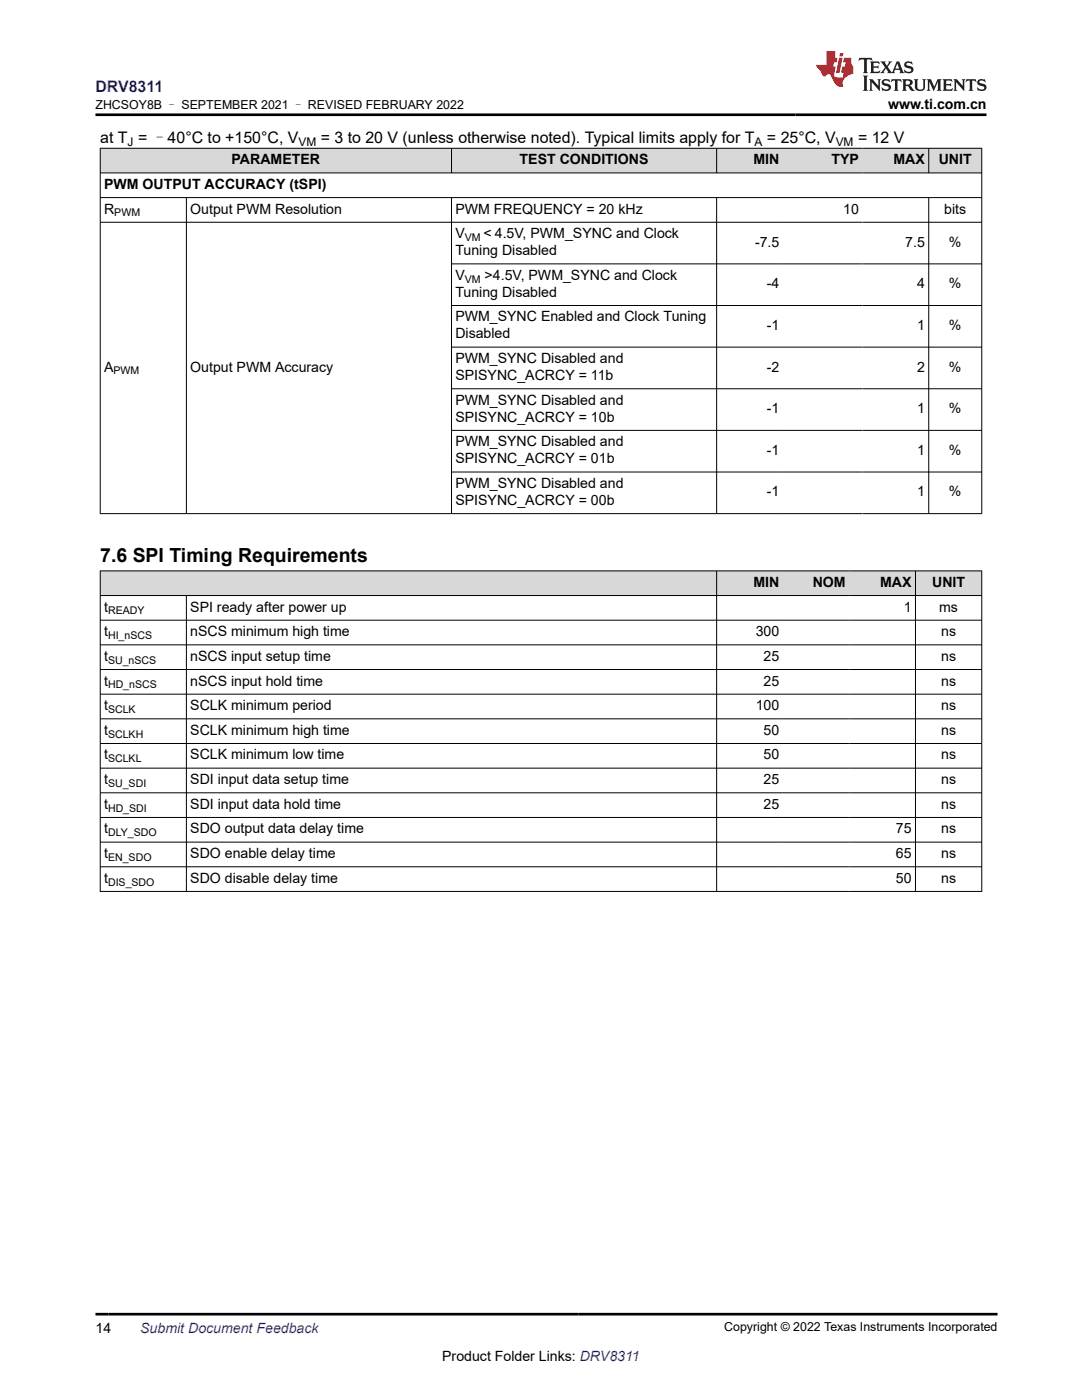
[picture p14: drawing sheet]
<svg xmlns="http://www.w3.org/2000/svg" width="216mm" height="279mm" viewBox="0 0 216 279" stroke-linecap="round" stroke-linejoin="round" font-family="sans-serif">
<defs><g id="words">
<text font-size="3.9" x="20" y="112.2">7.6 SPI Timing Requirements</text>
<text font-size="3.2" fill="#00f" x="19" y="18.3">DRV8311</text>
<g font-size="3.2">
<text x="20" y="28.4">at T = –40°C to +150°C, V</text>
<text x="64" y="28.4">= 3 to 20 V (unless otherwise noted). Typical limits apply for T</text>
<text x="153" y="28.4">= 25°C, V</text>
<text x="171.2" y="28.4">= 12 V</text>
</g>
<g font-size="2.8">
<text x="177.2" y="21.7">www.ti.com.cn</text>
<text x="46.2" y="32.8">PARAMETER</text>
<text x="103.7" y="32.8">TEST CONDITIONS</text>
<text x="150.3" y="32.8">MIN</text>
<text x="165.9" y="32.8">TYP</text>
<text x="178.3" y="32.8">MAX</text>
<text x="187.3" y="32.8">UNIT</text>
<text x="20.8" y="37.7">PWM OUTPUT ACCURACY (tSPI)</text>
<text x="20.8" y="42.6">R</text>
<text x="38" y="42.6">Output PWM Resolution</text>
<text x="90.9" y="42.6">PWM FREQUENCY = 20 kHz</text>
<text x="90.9" y="47.5">V</text>
<text x="96.5" y="47.5">&lt; 4.5V, PWM_SYNC and Clock</text>
<text x="168.2" y="42.6">10</text>
<text x="188.4" y="42.6">bits</text>
<text x="90.9" y="50.9">Tuning Disabled</text>
<text x="150.7" y="49.2">-7.5</text>
<text x="180.6" y="49.2">7.5</text>
<text x="189.4" y="49.2">%</text>
<text x="90.9" y="55.9">V</text>
<text x="90.9" y="59.2">Tuning Disabled</text>
<text x="96.7" y="55.9">&gt;4.5V, PWM_SYNC and Clock</text>
<text x="153" y="57.5">-4</text>
<text x="183" y="57.5">4</text>
<text x="189.4" y="57.5">%</text>
<text x="90.9" y="64.2">PWM_SYNC Enabled and Clock Tuning</text>
<text x="153" y="65.9">-1</text>
<text x="183" y="65.9">1</text>
<text x="189.4" y="65.9">%</text>
<text x="90.9" y="67.5">Disabled</text>
<text x="20.8" y="74.2">A</text>
<text x="38" y="74.2">Output PWM Accuracy</text>
<text x="90.9" y="72.5">PWM_SYNC Disabled and</text>
<text x="90.9" y="75.9">SPISYNC_ACRCY = 11b</text>
<text x="153" y="74.2">-2</text>
<text x="183" y="74.2">2</text>
<text x="189.4" y="74.2">%</text>
<text x="90.9" y="80.8">PWM_SYNC Disabled and</text>
<text x="153" y="82.5">-1</text>
<text x="183" y="82.5">1</text>
<text x="189.4" y="82.5">%</text>
<text x="90.9" y="84.2">SPISYNC_ACRCY = 10b</text>
<text x="90.9" y="89.1">PWM_SYNC Disabled and</text>
<text x="90.9" y="92.5">SPISYNC_ACRCY = 01b</text>
<text x="153" y="90.8">-1</text>
<text x="183" y="90.8">1</text>
<text x="189.4" y="90.8">%</text>
<text x="90.9" y="97.4">PWM_SYNC Disabled and</text>
<text x="90.9" y="100.8">SPISYNC_ACRCY = 00b</text>
<text x="153" y="99.1">-1</text>
<text x="183" y="99.1">1</text>
<text x="189.4" y="99.1">%</text>
<text x="150.3" y="117.1">MIN</text>
<text x="162.2" y="117.1">NOM</text>
<text x="175.6" y="117.1">MAX</text>
<text x="186" y="117.1">UNIT</text>
<text x="20.8" y="122">t</text>
<text x="38" y="122">SPI ready after power up</text>
<text x="180.3" y="122">1</text>
<text x="187.4" y="122">ms</text>
<text x="20.8" y="127">t</text>
<text x="20.8" y="131.9">t</text>
<text x="38" y="127">nSCS minimum high time</text>
<text x="38" y="131.9">nSCS input setup time</text>
<text x="150.8" y="127">300</text>
<text x="152.4" y="131.9">25</text>
<text x="187.8" y="127">ns</text>
<text x="187.8" y="131.9">ns</text>
<text x="20.8" y="136.8">t</text>
<text x="38" y="136.8">nSCS input hold time</text>
<text x="152.4" y="136.8">25</text>
<text x="187.8" y="136.8">ns</text>
<text x="20.8" y="141.7">t</text>
<text x="38" y="141.7">SCLK minimum period</text>
<text x="150.8" y="141.7">100</text>
<text x="187.8" y="141.7">ns</text>
<text x="20.8" y="146.6">t</text>
<text x="38" y="146.6">SCLK minimum high time</text>
<text x="152.4" y="146.6">50</text>
<text x="187.8" y="146.6">ns</text>
<text x="20.8" y="151.6">t</text>
<text x="38" y="151.6">SCLK minimum low time</text>
<text x="152.4" y="151.6">50</text>
<text x="187.8" y="151.6">ns</text>
<text x="20.8" y="156.5">t</text>
<text x="20.8" y="161.4">t</text>
<text x="38" y="156.5">SDI input data setup time</text>
<text x="38" y="161.4">SDI input data hold time</text>
<text x="152.4" y="156.5">25</text>
<text x="152.4" y="161.4">25</text>
<text x="187.8" y="156.5">ns</text>
<text x="187.8" y="161.4">ns</text>
<text x="20.8" y="166.3">t</text>
<text x="38" y="166.3">SDO output data delay time</text>
<text x="178.8" y="166.3">75</text>
<text x="187.8" y="166.3">ns</text>
<text x="20.8" y="171.3">t</text>
<text x="38" y="171.3">SDO enable delay time</text>
<text x="178.8" y="171.3">65</text>
<text x="187.8" y="171.3">ns</text>
<text x="20.8" y="176.2">t</text>
<text x="38" y="176.2">SDO disable delay time</text>
<text x="178.8" y="176.2">50</text>
<text x="187.8" y="176.2">ns</text>
<text x="19" y="266">14</text>
<text x="88.2" y="271.7">Product Folder Links: DRV8311</text>
</g>
<text font-size="2.8" fill="#00f" x="28" y="266">Submit Document Feedback</text>
<g font-size="2.5">
<text x="19" y="21.8">ZHCSOY8B – SEPTEMBER 2021 – REVISED FEBRUARY 2022</text>
<text x="144.5" y="265.7">Copyright © 2022 Texas Instruments Incorporated</text>
</g>
<g font-size="2.4">
<text x="25.5" y="29.1">J</text>
<text x="59.6" y="29.1">VM</text>
<text x="150.6" y="29.1">A</text>
<text x="166.7" y="29.1">VM</text>
</g>
<g font-size="2.1">
<text x="22.8" y="43.2">PWM</text>
<text x="92.7" y="48.1">VM</text>
<text x="92.7" y="56.4">VM</text>
<text x="22.6" y="74.7">PWM</text>
<text x="21.6" y="122.6">READY</text>
<text x="21.6" y="127.5">HI_nSCS</text>
<text x="21.6" y="132.5">SU_nSCS</text>
<text x="21.6" y="137.4">HD_nSCS</text>
<text x="21.6" y="142.3">SCLK</text>
<text x="21.6" y="147.2">SCLKH</text>
<text x="21.6" y="152.1">SCLKL</text>
<text x="21.6" y="157.1">SU_SDI</text>
<text x="21.6" y="162">HD_SDI</text>
<text x="21.6" y="166.9">DLY_SDO</text>
<text x="21.6" y="171.8">EN_SDO</text>
<text x="21.6" y="176.7">DIS_SDO</text>
</g>
</g></defs>
<g fill="#d8d8d8">
<path d="M20 29.6h175.9v4.9h-175.9z" fill-rule="evenodd"/>
<path d="M20.1 29.7h69.9v4.7h-69.9z" fill-rule="evenodd"/>
<path d="M90.2 29.7h52.7v4.7h-52.7z" fill-rule="evenodd"/>
<path d="M143.1 29.7h13.1v4.7h-13.1z" fill-rule="evenodd"/>
<path d="M156.2 29.7h15.9v4.7h-15.9z" fill-rule="evenodd"/>
<path d="M172.1 29.7h13.2v4.7h-13.2z" fill-rule="evenodd"/>
<path d="M185.4 29.7h10.4v4.7h-10.4z" fill-rule="evenodd"/>
</g>
<g fill="none" stroke="#000" stroke-width=".2">
<path d="M19.9 29.6h176.1M19.9 34.5h176.1M19.9 39.4h176.1M20 29.5v73.1M37.2 39.4v63.2M90.1 29.5v5.1M90.1 39.4v63.2M143 29.5v5.1M143 39.4v63.2M185.3 29.5v5.1M185.3 39.4v63.2M195.9 29.5v73.1"/>
<path d="M19.9 44.4h176.1M90.1 52.7h105.9M90.1 61h105.9M90.1 69.3h105.9M90.1 77.6h105.9M90.1 85.9h105.9M90.1 94.2h105.9M196 102.5h-176.1"/>
</g>
<g fill="#d8d8d8">
<path d="M20 113.9h175.9v5h-175.9z" fill-rule="evenodd"/>
<path d="M20.1 114h122.8v4.8h-122.8z" fill-rule="evenodd"/>
<path d="M143.1 114h13.1v4.8h-13.1z" fill-rule="evenodd"/>
<path d="M156.2 114h13.2v4.8h-13.2z" fill-rule="evenodd"/>
<path d="M169.4 114h13.2v4.8h-13.2z" fill-rule="evenodd"/>
<path d="M182.7 114h13.1v4.8h-13.1z" fill-rule="evenodd"/>
</g>
<g fill="none" stroke="#000" stroke-width=".2">
<path d="M19.9 113.9h176.1M19.9 118.9h176.1M20 113.9v64.1M37.2 118.9v59.1M143 113.9v64.1M182.7 113.9v64.1M195.9 113.9v64.1M19.9 123.8h176.1M19.9 128.7h176.1M19.9 133.6h176.1M19.9 138.5h176.1M19.9 143.5h176.1"/>
<path d="M19.9 148.4h176.1M19.9 153.3h176.1M19.9 158.2h176.1M19.9 163.1h176.1M19.9 168.1h176.1M19.9 173h176.1M19.9 177.9h176.1"/>
</g>
<path d="M171.5 11.6l-.2 .5 .5-.2h.6v.1v2.2l-.2 .4h1l-.2-.4v-2.2v-.1h.5l.5 .2-.1-.5zM173.6 12.3l.2 .4v1.5l-.2 .4h1.9l.1-.6a1.08 1.08 0 0 1-1.3 .2v-.7h.6l.4 .2v-.7l-.4 .2h-.6v-.5l.2-.2a1 1 0 0 1 1 .3l-.1-.5zM175.7 12.3l.9 1.1-1 1.2h.9l-.2-.2 .5-.8 .4 .8-.2 .2h1.6l-.2-.2 .2-.5h.9l.1 .5-.1 .2h.9l-.2-.3-.8-2h-.5l-.9 2.2-.9-1.1 .9-1.1h-.8l.2 .2-.4 .6-.4-.6 .2-.2zM179 12.7l.4 1h-.7zM180.7 12.4a.65 .65 0 0 0-.2 .7 .65 .65 0 0 0 .6 .5l.6 .1 .1 .3a.79 .79 0 0 1-.7 .4 .79 .79 0 0 1-.7-.5l.1 .7 .2-.1a.93 .93 0 0 0 1.1 .1 .93 .93 0 0 0 .4-1 1.46 1.46 0 0 0-1.2-.6l-.1-.3a1.09 1.09 0 0 1 1.2 .2l-.2-.6-.1 .1-.5-.2zM172.2 15.1l.2 .4v2.2l-.2 .4h1l-.2-.4v-2.2l.2-.4zM173.4 15.8l.2 .4v1.5l-.2 .4h.8l-.3-.4 .1-1.3 1.6 1.8v-2l.2-.4h-.7l.1 .2 .1 1.1-1.2-1.3zM176.2 15.9a.65 .65 0 0 0-.2 .8 .65 .65 0 0 0 .6 .4l.6 .2 .1 .2a.79 .79 0 0 1-.7 .4 .79 .79 0 0 1-.7-.5l.1 .7 .2-.1a.93 .93 0 0 0 1.1 .1 .93 .93 0 0 0 .4-.9 1.46 1.46 0 0 0-1.2-.6l-.1-.4a1.09 1.09 0 0 1 1.2 .2l-.1-.6-.2 .1-.5-.1zM177.9 15.8l-.1 .6a.63 .63 0 0 1 .8-.3v1.6l-.3 .4h1l-.2-.4v-1.6a.66 .66 0 0 1 .8 .3l-.1-.6zM180 15.8l.2 .4v1.5l-.2 .4h1l-.2-.2-.1-.7h.5l.1 .2a.79 .79 0 0 0 1.2 .6l-1-.9a.61 .61 0 0 0 .6-.6 .61 .61 0 0 0-.5-.7zM180.8 16.1h.1a.47 .47 0 0 1 .5 .1 .47 .47 0 0 1 .1 .5l-.1 .1-.7 .1zM182.3 15.8l.2 .2a2.27 2.27 0 0 0 .4 2 1.04 1.04 0 0 0 1.7-.7v-1.3l.2-.2h-.8l.2 .4v1.1a.6 .6 0 0 1-.6 .6 .6 .6 0 0 1-.6-.6v-1.1l.3-.4zM184.9 15.8l.2 .4v1.5l-.2 .4h.8l-.3-.4v-1.4l.9 1.9 .9-1.9v1.4l-.3 .4h1l-.2-.4v-1.5l.2-.4h-.8l-.7 1.5-.6-1.5zM188.1 15.8l.2 .4v1.5l-.2 .4h1.9l.1-.6a1.09 1.09 0 0 1-1.3 .2v-.7h.6l.4 .2v-.6l-.4 .2h-.6v-.6l.2-.1a1.01 1.01 0 0 1 1 .3l-.1-.6zM190.2 15.8l.3 .4v1.5l-.3 .4h.8l-.2-.4v-1.3l1.6 1.8v-2l.2-.4h-.7l.2 .2v1.1l-1.2-1.3zM192.8 15.8l-.1 .6a.63 .63 0 0 1 .8-.3v1.6l-.3 .4h1l-.2-.4v-1.6a.66 .66 0 0 1 .8 .3l-.1-.6zM195.2 15.9a.65 .65 0 0 0-.2 .8 .65 .65 0 0 0 .6 .4l.6 .2 .2 .2a.79 .79 0 0 1-.7 .4 .79 .79 0 0 1-.7-.5l.1 .7 .2-.1a.93 .93 0 0 0 1 .1 .93 .93 0 0 0 .5-.9 1.46 1.46 0 0 0-1.3-.6v-.4a1.09 1.09 0 0 1 1.2 .2l-.2-.6-.2 .1-.5-.1z" fill="#231f20"/>
<path d="M164.9 10.2v2.8h-2l.1 .3 .8 1a.95 .95 0 0 0 1 .9 .59 .59 0 0 1 .5-.4 .59 .59 0 0 1 .5 .4l.4 .7a1.59 1.59 0 0 0 2.1 1.4 1.61 1.61 0 0 1 1-2.3l1-.3-.1-1.5a1.59 1.59 0 0 1-.3-1.7h-1.5l-.2 .9h.6l-.2 .9h-.5l-.2 1v.2l.4 .1-.1 .9h-.7a.73 .73 0 0 1-1-.7l.3-1.5h-.5l.1-.9h.5l.2-.9h-.5v-1.3zM167.4 11.5l-.6 3.1h.7l.6-3.1zM167.6 10.6l-.1 .6h.7l.1-.6z" fill="#ed1c24"/>
<path d="M19 22.9h177.8M19 262.3h180" fill="none" stroke="#000" stroke-width=".53"/>
<use href="#words"/>
</svg>
